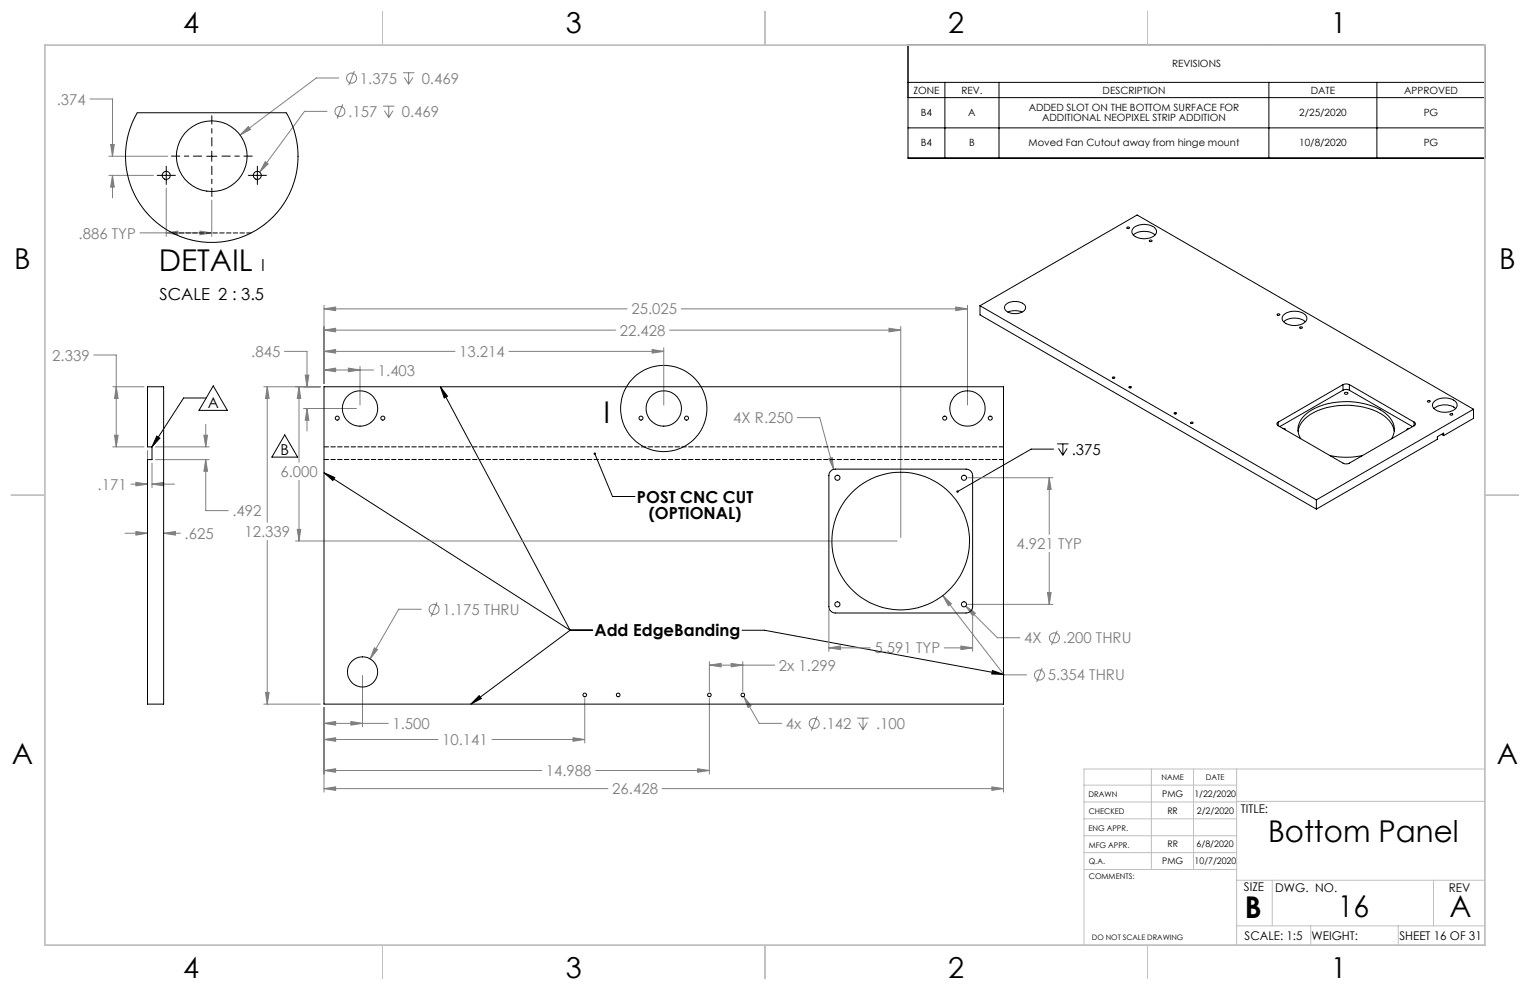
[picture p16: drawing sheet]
<svg xmlns="http://www.w3.org/2000/svg" width="432mm" height="279mm" viewBox="0 0 432 279" stroke-linecap="round" stroke-linejoin="round" font-family="sans-serif">
<defs><g id="words">
<g font-size="8.5">
<text x="44.8" y="76.4">DETAIL</text>
<text x="170.3" y="119.3">I</text>
<text x="357.9" y="237.7">Bottom Panel</text>
<text x="351.3" y="259">B</text>
<text x="377.6" y="258.9">16</text>
<text x="409.1" y="258.9">A</text>
</g>
<g font-size="8.1">
<text x="51.7" y="9.3">4</text>
<text x="159.7" y="9.3">3</text>
<text x="267.6" y="9.3">2</text>
<text x="375.6" y="9.3">1</text>
<text x="4" y="76">B</text>
<text x="423.1" y="76">B</text>
<text x="3.3" y="215.7">A</text>
<text x="422.4" y="215.7">A</text>
<text x="51.7" y="276">4</text>
<text x="159.7" y="276">3</text>
<text x="267.6" y="276">2</text>
<text x="375.6" y="276">1</text>
</g>
<g font-size="4.7">
<text x="73.7" y="76.4">I</text>
<text x="45" y="84.6">SCALE 2 : 3.5</text>
<text x="179.8" y="141.8">POST CNC CUT</text>
<text x="183.1" y="146.4">(OPTIONAL)</text>
<text x="167.8" y="179.6">Add EdgeBanding</text>
</g>
<g font-size="4.2" fill="#808080">
<text x="101.6" y="23.6">1.375</text>
<text x="119" y="23.6">0.469</text>
<text x="16" y="29.5">.374</text>
<text x="98.3" y="33">.157</text>
<text x="113.4" y="33">0.469</text>
<text x="22.2" y="67.3">.886 TYP</text>
<text x="178.2" y="88.7">25.025</text>
<text x="174.9" y="94.7">22.428</text>
<text x="14.8" y="101.8">2.339</text>
<text x="70.9" y="100.7">.845</text>
<text x="129.6" y="100.7">13.214</text>
<text x="106.6" y="106">1.403</text>
<text x="207" y="119.5">4X R.250</text>
<text x="79.1" y="134.6">6.000</text>
<text x="27.6" y="138.2">.171</text>
<text x="65.6" y="145.7">.492</text>
<text x="52.1" y="152.1">.625</text>
<text x="69" y="151.5">12.339</text>
<text x="286.9" y="154.9">4.921 TYP</text>
<text x="124.9" y="173.5">1.175 THRU</text>
<text x="246.8" y="184.4">5.591 TYP</text>
<text x="289" y="181.6">4X</text>
<text x="299.9" y="181.6">.200 THRU</text>
<text x="219.8" y="189.3">2x 1.299</text>
<text x="295.7" y="192">5.354 THRU</text>
<text x="110.8" y="205.7">1.500</text>
<text x="221.8" y="205.7">4x</text>
<text x="232.1" y="205.7">.142</text>
<text x="247.2" y="205.7">.100</text>
<text x="124.8" y="210.3">10.141</text>
<text x="154.1" y="219">14.988</text>
<text x="172.8" y="224.2">26.428</text>
</g>
<g font-size="4.2">
<text x="58.6" y="115.2">A</text>
<text x="79.2" y="128.4">B</text>
<text x="302.5" y="128.4">.375</text>
</g>
<g font-size="3.4">
<text x="350.2" y="229.5">TITLE:</text>
<text x="351.1" y="251.6">SIZE</text>
<text x="359.9" y="251.6">DWG. NO.</text>
<text x="408.9" y="251.7">REV</text>
<text x="351.2" y="265.2">SCALE: 1:5</text>
<text x="370.1" y="265.3">WEIGHT:</text>
<text x="394.9" y="265.3">SHEET 16 OF 31</text>
</g>
<g font-size="2.8">
<text x="330.8" y="19">REVISIONS</text>
<text x="257.8" y="26.4">ZONE</text>
<text x="271.3" y="26.4">REV.</text>
<text x="311.2" y="26.4">DESCRIPTION</text>
<text x="369.9" y="26.4">DATE</text>
<text x="396.3" y="26.4">APPROVED</text>
<text x="259.9" y="32.9">B4</text>
<text x="273.3" y="32.9">A</text>
<text x="290.3" y="31.5">ADDED SLOT ON THE BOTTOM SURFACE FOR</text>
<text x="294.1" y="34.3">ADDITIONAL NEOPIXEL STRIP ADDITION</text>
<text x="366.7" y="32.9">2/25/2020</text>
<text x="401.8" y="32.9">PG</text>
<text x="259.9" y="41.1">B4</text>
<text x="273.5" y="41.1">B</text>
<text x="290.3" y="41.1">Moved Fan Cutout away from hinge mount</text>
<text x="366.7" y="41.1">10/8/2020</text>
<text x="401.8" y="41.1">PG</text>
</g>
<g font-size="2.5">
<text x="328" y="224.8">PMG</text>
<text x="337.1" y="224.9">1/22/2020</text>
<text x="329.5" y="229.6">RR</text>
<text x="337.8" y="229.7">2/2/2020</text>
<text x="329.5" y="239.1">RR</text>
<text x="337.7" y="239.1">6/8/2020</text>
<text x="328" y="243.9">PMG</text>
<text x="337.2" y="243.8">10/7/2020</text>
</g>
<g font-size="2.2">
<text x="327.8" y="220.1">NAME</text>
<text x="340.3" y="220.2">DATE</text>
<text x="307.2" y="224.9">DRAWN</text>
<text x="307.3" y="229.8">CHECKED</text>
<text x="307.2" y="234.5">ENG APPR.</text>
<text x="307.3" y="239.2">MFG APPR.</text>
<text x="307.3" y="243.9">Q.A.</text>
<text x="307.3" y="248.1">COMMENTS:</text>
</g>
<text font-size="2.1" x="308.2" y="265.2">DO NOT SCALE DRAWING</text>
</g></defs>
<g fill="none" stroke="#808080" stroke-width=".28">
<path d="M25.4 27.9h6.3v16.2M70.1 35.7l.6 .8-2.9 1.6zM92.3 31.4h-6.4l-12.6 17.2M95.6 22h-6.3l-21.5 16.1M96.7 29.4l-1.6 4.1M100 20l-1.6 4.1M108.1 30h3.2M108.5 31.2l1.2 2M109.7 30v3.2M110.9 31.2l-1.2 2M113.7 20.5h3.2M114.1 21.8l1.2 2"/>
<path d="M115.3 20.5v3.3M116.6 21.8l-1.3 2M30.7 44.1h16.6M30.7 49.5h12.6M31.2 40.8h1l-.4 3.3zM31.7 49.5v6.3M31.8 49.5l.4 3.3h-1zM46.9 53.1v13.6M59.8 56.5v10.2M74.9 45.6l.8 .6-2.4 2.4zM39.5 65.7h20.3M46.9 65.7l3.3-.5v1.1z"/>
<path d="M56.4 65.2l3.4 .5-3.4 .6zM80.3 99.2h6.3v9.9M91.4 86.1v22.1M91.4 99.2h37M91.4 87.2h85.6M91.4 93.2h82.3M91.4 99.2l3.3-.6v1.1zM91.4 87.2l3.3-.6v1.1zM91.4 93.2l3.3-.6v1.1zM143.7 99.2h43.6M184 98.6l3.3 .6-3.3 .5zM187.3 98.1v16.2"/>
<path d="M189 93.2h65.2M192.3 87.2h80.7M250.9 92.6l3.3 .6-3.3 .5zM254.2 92.1v59.6M269.7 86.6l3.4 .6-3.4 .5zM273 86.1v28.2M26.5 100.2h6.3v25.9M31.8 109.1h8.8M32.8 109.1l.5 3.4h-1zM58.1 119.8v6.3M74.4 109.1h16M75.4 109.1v38.3"/>
<path d="M75.4 109.1l.6 3.4h-1.1zM84.4 109.1v21.4M84.4 109.1l.5 3.4h-1zM85.7 115.3h14.9M86.1 105.9h1.1l-.6 3.2zM86.6 115.3v6.3M86.6 115.3l.6 3.3h-1.1zM91.4 104.4h14M91.4 104.4l3.3-.5v1zM98.3 103.9l3.3 .5-3.3 .5zM101.6 103.4v10.9M225 117.9h6.4l3.9 14.6"/>
<path d="M31.8 126.1h8.8M32.3 122.8h1l-.5 3.3zM36.9 136.6h4.7M38.3 136.1l3.3 .5-3.3 .5zM41.6 127.1v24.4M42.9 130.7v6.9M42.9 136.6h6.3M42.9 136.6l3.3-.5v1zM43.9 129.7h15.2M43.9 126.1h15.2M57.5 122.8h1.1l-.5 3.3zM58.1 129.7v14.4h6.3"/>
<path d="M58.1 129.7l.5 3.3h-1.1zM84.4 135.5v17.2M233.9 129.4l1-.2 .4 3.3zM273 134.8h24.1M296.1 134.8v16M296.1 134.8l.6 3.3h-1.1zM35.3 150.5h6.3M38.3 150l3.3 .5-3.3 .5zM46.2 150.5h4.7M46.2 150.5l3.3-.5v1zM75.4 152.5v46.2M83.4 152.7h169.8"/>
<path d="M83.9 149.4h1l-.5 3.3zM296.1 155.9v14.7M118.9 171.9h-6.4l-8 14M123.3 170l-1.6 4M233.9 172.2v11.6M266.1 168.1l17.3 22.4h6.3M266.1 168.1l2.4 2.3-.8 .6zM272.6 171.1l8.9 8.9h6.3M272.6 171.1l2.7 1.9-.8 .8zM273 170.6h24.1M274.5 172.2v11.6M295.6 167.3h1.1l-.6 3.3z"/>
<path d="M298.4 178l-1.6 4M74.4 198.7h16M74.9 195.4h1.1l-.6 3.3zM91.4 199.7v23.9M102.3 190.6v14.5M105.7 182.8l.8 .5-2 2.6zM165 197.1v12.6M200.2 186.7v8.4M200.2 197.1v21.3M200.2 187.7h18.5M200.2 187.7l3.3-.5v1zM206.3 187.2l3.3 .5-3.3 .5z"/>
<path d="M209.6 186.7v8.4M209.9 196.6l4.3 7.6h6.4M209.9 196.6l2.1 2.6-.9 .5zM233.9 182.8h11.7M233.9 182.8l3.3-.5v1zM266.5 182.8h8M271.2 182.3l3.3 .5-3.3 .5zM283.2 199.7v23.9M294.1 188.5l-1.5 4M91.4 204.2h18.2M91.4 208.7h32.2M91.4 217.5h61.5"/>
<path d="M91.4 204.2l3.3-.6v1zM91.4 208.7l3.3-.5v1zM91.4 217.5l3.3-.5v.9zM99 203.6l3.3 .6-3.3 .4zM138.9 208.7h26.1M161.7 208.2l3.3 .5-3.3 .5zM168.1 217.5h32.1M196.9 217l3.3 .5-3.3 .4zM230.6 202.1l-1.6 4.1M241.9 202.7h3.3M242.4 203.9l1.2 2M243.6 202.7v3.2"/>
<path d="M244.8 203.9l-1.2 2M91.4 222.6h80.2M91.4 222.6l3.3-.5v1zM186.9 222.6h96.3M279.9 222.1l3.3 .5-3.3 .5z"/>
<circle cx="95.9" cy="31.4" r="1.4"/>
<circle cx="99.2" cy="22.1" r="1.41"/>
<circle cx="122.5" cy="172" r="1.41"/>
<circle cx="293.4" cy="190.5" r="1.41"/>
<circle cx="297.6" cy="180" r="1.4"/>
<circle cx="229.8" cy="204.2" r="1.41"/>
</g>
<g fill="none" stroke="#000" stroke-width=".28">
<path d="M256.3 12.7h162.8v31.9h-162.8zM256.3 36.1h162.8M256.3 23.2h162.8M256.3 27.6h162.8M266.7 23.2v21.4M281.9 23.2v21.4M358.1 23.2v21.4M388.6 23.2v21.4M45.5 49.5h2.8M46.9 48.1v2.8M58.3 44.1h2.9M59.8 42.7v2.8"/>
<path d="M71.2 49.5h2.8M72.6 48.1v2.8M58.2 112.3h-6.4l-8.9 13.8M60.2 108.9l4 6.9h-8zM124.3 109.1l2 2.7-.9 .5zM124.3 109.1l36.6 68.8M44.2 123.1l.9 .5-2.2 2.5zM80.4 122.7l3.6 6.3h-7.3zM91.4 133.4l3.1 1.4-.6 .8zM91.4 133.4l69.5 44.5M167.9 128l5 12.1h6.3M297.4 126.8h-6.4l-20.8 11.9"/>
<path d="M298.3 125.3h3.3M298.7 126.5l1.3 2M300 125.3v3.2M301.2 126.5l-1.2 2M160.9 177.9h6.4M160.9 177.9l-28 20.8M209.4 177.9h6.4l67.4 12.4M135.2 196.3l.7 .8-3 1.6zM280.1 189.2l3.1 1.1-3.3-.1z"/>
<circle cx="187.3" cy="115.3" r="12.2"/>
</g>
<path d="M56.9 44.1h-8.5M59.8 41.2v-8.5M59.8 46.9v8.6M62.6 44.1h8.6" fill="none" stroke="#000" stroke-width=".28" stroke-dasharray="15.2 1.3 1.3 1.3" stroke-dashoffset="12.9"/>
<path d="M45.5 49.5h-1.1M46.9 48.1v-1.2M46.9 50.9v1.2M48.4 49.5h1.1M71.2 49.5h-1.1M72.6 48.1v-1.2M72.6 50.9v1.2M74.1 49.5h1.1" fill="none" stroke="#000" stroke-width=".28" stroke-dasharray="15.2 1.3 1.3 1.3"/>
<g fill="none" stroke="#c0c0c0" stroke-width=".28">
<path d="M108 3.2v9.5M215.9 3.2v9.5M323.8 3.2v9.5M3.1 139.7h9.6M419.1 139.7h9.5M324.9 217v28.4M336.8 217v28.4M349 217v49.7M419.1 217h-113.2v49.7M305.9 231.1h43.1M305.9 226.3h43.1M305.9 221.6h43.1"/>
<path d="M305.9 235.9h43.1M349 226.2h70.1M305.9 240.6h43.1M306 245.4h43M349 248.4h70.1M359.1 248.4v12.9M404.6 248.4v12.9M108 266.7v9.6M215.9 266.7v9.6M323.8 266.7v9.6M349 261.3h70.1M369.9 261.3v5.4"/>
<path d="M394.6 261.3v5.4"/>
</g>
<path d="M12.7 12.7h406.4v254h-406.4z" fill="none" stroke="#c0c0c0" stroke-width=".5"/>
<g fill="#000">
<path d="M124.3 109.1l2 2.7-.9 .5zM280.1 189.2l3.1 1.1-3.3-.1zM135.2 196.3l.7 .8-3 1.6zM91.4 133.4l3.1 1.4-.6 .8zM167.6 127.8a.34 .34 0 0 0 .1 .6 .34 .34 0 0 0 .5-.3 .34 .34 0 0 0-.5-.4l.2 .3-.2-.3z"/>
<path d="M270 138.5l-.1 .4 .3-.2-.3 .2a.34 .34 0 0 0 .5 .1 .34 .34 0 0 0 .1-.5 .34 .34 0 0 0-.5 0zM44.2 123.1l.9 .5-2.2 2.5z"/>
</g>
<path d="M75.4 109.1l.6 3.4h-1.1zM74.9 195.4h1.1l-.6 3.3zM91.4 222.6l3.3-.5v1zM279.9 222.1l3.3 .5-3.3 .5zM86.1 105.9h1.1l-.6 3.2zM86.6 115.3l.6 3.3h-1.1zM91.4 104.4l3.3-.5v1zM98.3 103.9l3.3 .5-3.3 .5zM91.4 99.2l3.3-.6v1.1zM184 98.6l3.3 .6-3.3 .5zM91.4 87.2l3.3-.6v1.1zM269.7 86.6l3.4 .6-3.4 .5zM91.4 204.2l3.3-.6v1zM99 203.6l3.3 .6-3.3 .4zM105.7 182.8l-1.2 3.1 2-2.6zM200.2 187.7l3.3-.5v1zM206.3 187.2l3.3 .5-3.3 .5zM209.9 196.6l1.2 3.1 .9-.5zM91.4 208.7l3.3-.5v1zM161.7 208.2l3.3 .5-3.3 .5zM91.4 217.5l3.3-.5v.9zM196.9 217l3.3 .5-3.3 .4zM91.4 93.2l3.3-.6v1.1zM250.9 92.6l3.3 .6-3.3 .5zM84.4 109.1l.5 3.4h-1zM83.9 149.4h1l-.5 3.3zM266.1 168.1l1.6 2.9 .8-.6zM272.6 171.1l1.9 2.7 .8-.8zM295.6 167.3h1.1l-.6 3.3zM296.1 134.8l.6 3.3h-1.1zM271.2 182.3l3.3 .5-3.3 .5zM233.9 182.8l3.3-.5v1zM233.9 129.4l1.4 3.1-.4-3.3zM38.3 150l3.3 .5-3.3 .5zM46.2 150.5l3.3-.5v1zM58.1 129.7l.5 3.3h-1.1zM57.5 122.8h1.1l-.5 3.3zM38.3 136.1l3.3 .5-3.3 .5zM42.9 136.6l3.3-.5v1zM32.8 109.1l.5 3.4h-1zM32.3 122.8h1l-.5 3.3zM56.4 65.2l3.4 .5-3.4 .6zM46.9 65.7l3.3-.5v1.1zM70.1 35.7l-2.3 2.4 2.9-1.6zM74.9 45.6l-1.6 3 2.4-2.4zM31.2 40.8h1l-.4 3.3zM31.8 49.5l.4 3.3h-1z" fill="#808080"/>
<g fill="none" stroke="#000" stroke-width=".28">
<path d="M38.7 31.8h42.1l1.3 2.6 1.1 3.1 .8 3.8 .1 3.7-.3 3.1-.6 2.7-1 2.9-1.4 2.7-2.7 3.7-3.5 3.3-4.2 2.6-4.3 1.6-4.5 .8-5-.2-5.1-1.2-4.3-2.1-4-3-3-3.3-2.3-3.7-1.6-4.3-.8-4.5-.1-2.8 .2-2.5 1.2-4.7zM318.1 64.1a.32 .32 0 0 1 .4-.1 .32 .32 0 0 1 .2 .5h-.6zM319.8 64.4a4.8 4.8 0 0 1 6.4 .3 1.78 1.78 0 0 1-1.6 2.4 4.5 4.5 0 0 1-5.1-1.3l-.1-.6zM319.9 66.3a5 5 0 0 1 6.1 0M324.4 67.9a.36 .36 0 0 1 .4-.2 .36 .36 0 0 1 .2 .4l-.4 .1zM276.6 86.3v2.6l94.9 54.8M276.6 86.3l94.9 54.8M276.6 86.3l44.3-25.6 95 54.8M283.8 86a4.2 4.2 0 0 1 5.5 .3 1.55 1.55 0 0 1-1.5 2 3.6 3.6 0 0 1-4.3-1.2zM284.5 88.1a4.8 4.8 0 0 1 3.9 0M360.4 88.7a.36 .36 0 0 1 .5-.2 .36 .36 0 0 1 .2 .4l-.5 .1zM362.3 88.9a4.9 4.9 0 0 1 6.3 .2 1.76 1.76 0 0 1-1.6 2.5 4.5 4.5 0 0 1-5.1-1.3v-.9z"/>
<path d="M362.3 90.8a5.1 5.1 0 0 1 6.1 0M366.9 92.3h.6a.3 .3 0 0 1-.3 .4 .3 .3 0 0 1-.3-.4zM41.6 109.1h4.6v89.6h-4.6v-69h1.3v-3.6h-1.3zM91.4 109.1h191.8v89.6h-191.8zM313.9 106.5a.32 .32 0 0 1 .4-.2 .32 .32 0 0 1 .2 .4h-.5zM314.3 106.8h.1M318.6 109.2a.3 .3 0 0 1 .4-.2 .3 .3 0 0 1 .2 .4l-.4 .1zM318.9 109.5h.1M331.4 116.6a.32 .32 0 0 1 .4-.2 .32 .32 0 0 1 .2 .4h-.6zM331.7 116.8h.1M336.1 119.2h.6a.3 .3 0 0 1-.3 .3 .3 .3 0 0 1-.3-.3zM336.3 119.5h.1"/>
<path d="M360.8 119.1a.53 .53 0 0 0-.4 .5 .53 .53 0 0 0 .4 .6M360.8 119.1v1.1M379 108.5a2.02 2.02 0 0 1 1.8 0M379 110.1a1.76 1.76 0 0 1 1.8 0M379 108.5l-18.2 10.6M379 110.1l-17.8 10.3M379 108.5v1.6M379.4 110.9a.55 .55 0 0 1 .6-.2 .55 .55 0 0 1 .4 .4 .52 .52 0 0 1-.5 .2 .52 .52 0 0 1-.5-.4zM380.8 108.5l18.3 10.6M380.8 110.1l17.8 10.3M380.8 108.5v1.6M399.1 119.1a.53 .53 0 0 1 .4 .5 .53 .53 0 0 1-.4 .6"/>
<path d="M399.1 119.1v1.1M402.9 113.2a.35 .35 0 0 1 .4-.2 .35 .35 0 0 1 .2 .5h-.6zM404.7 115.3a4.9 4.9 0 0 1 6.1 0M405 113.1a4.9 4.9 0 0 1 6 .5 1.76 1.76 0 0 1-1.6 2.5 4.4 4.4 0 0 1-5-1.3v-.9zM409.2 116.9a.36 .36 0 0 1 .5-.2 .36 .36 0 0 1 .2 .4h-.6zM415.9 115.5l-44.4 25.6M415.9 115.5v2.6l-8.5 4.8M234.7 132.7l1-.3h37a1.87 1.87 0 0 1 1.8 1.8v37a1.87 1.87 0 0 1-1.8 1.8h-37a1.87 1.87 0 0 1-1.8-1.8v-37l.1-.7zM360.8 120.2l18.2 10.5a2.02 2.02 0 0 0 1.8 0l18.3-10.5M362.1 120.9l.6 .2v.2M366.4 121.7a7.6 7.6 0 0 1 4.8-5.5 21 21 0 0 1 19.3 1.1 6.8 6.8 0 0 1 3 4.4M367.1 123.8a5.2 5.2 0 0 1 1.8-7.2 20.6 20.6 0 0 1 18.3-2 8.7 8.7 0 0 1 6.3 6.1v1.1l-.8 2"/>
<path d="M375.3 128.6a23 23 0 0 0 9.2 0M397.8 120.9l-.6 .1-.1 .3M406.8 122.6l.6 .3M407.4 122.9v-.7l-1.7 1.1v.7l-34.2 19.7M371.5 141.1v2.6"/>
<circle cx="46.9" cy="49.5" r="1.15"/>
<circle cx="59.7" cy="44.1" r="10"/>
<circle cx="72.6" cy="49.5" r="1.15"/>
<circle cx="95.2" cy="118" r=".56"/>
<circle cx="101.6" cy="115.3" r="5"/>
<circle cx="108.1" cy="118" r=".57"/>
<circle cx="180.9" cy="118" r=".57"/>
<circle cx="187.3" cy="115.3" r="5"/>
<circle cx="193.8" cy="118" r=".56"/>
<circle cx="266.6" cy="118" r=".56"/>
<circle cx="273" cy="115.3" r="5"/>
<circle cx="279.5" cy="118" r=".57"/>
<circle cx="236.3" cy="134.9" r=".73"/>
<circle cx="272.1" cy="134.8" r=".72"/>
<circle cx="254.2" cy="152.7" r="19.4"/>
<circle cx="236.3" cy="170.6" r=".73"/>
<circle cx="272" cy="170.5" r=".72"/>
<circle cx="102.3" cy="189.6" r="4.2"/>
<circle cx="165" cy="196.1" r=".51"/>
<circle cx="174.5" cy="196.1" r=".52"/>
<circle cx="200.2" cy="196.1" r=".51"/>
<circle cx="209.6" cy="196.1" r=".52"/>
</g>
<path d="M91.5 126.1h191.7M283.2 129.7h-191.7" fill="none" stroke="#000" stroke-width=".28" stroke-dasharray="1.3 .6"/>
<path d="M48.7 65.7h22.1" fill="none" stroke="#000" stroke-width=".28" stroke-dasharray="1.3 .6" stroke-dashoffset=".1"/>
<use href="#words"/>
</svg>
